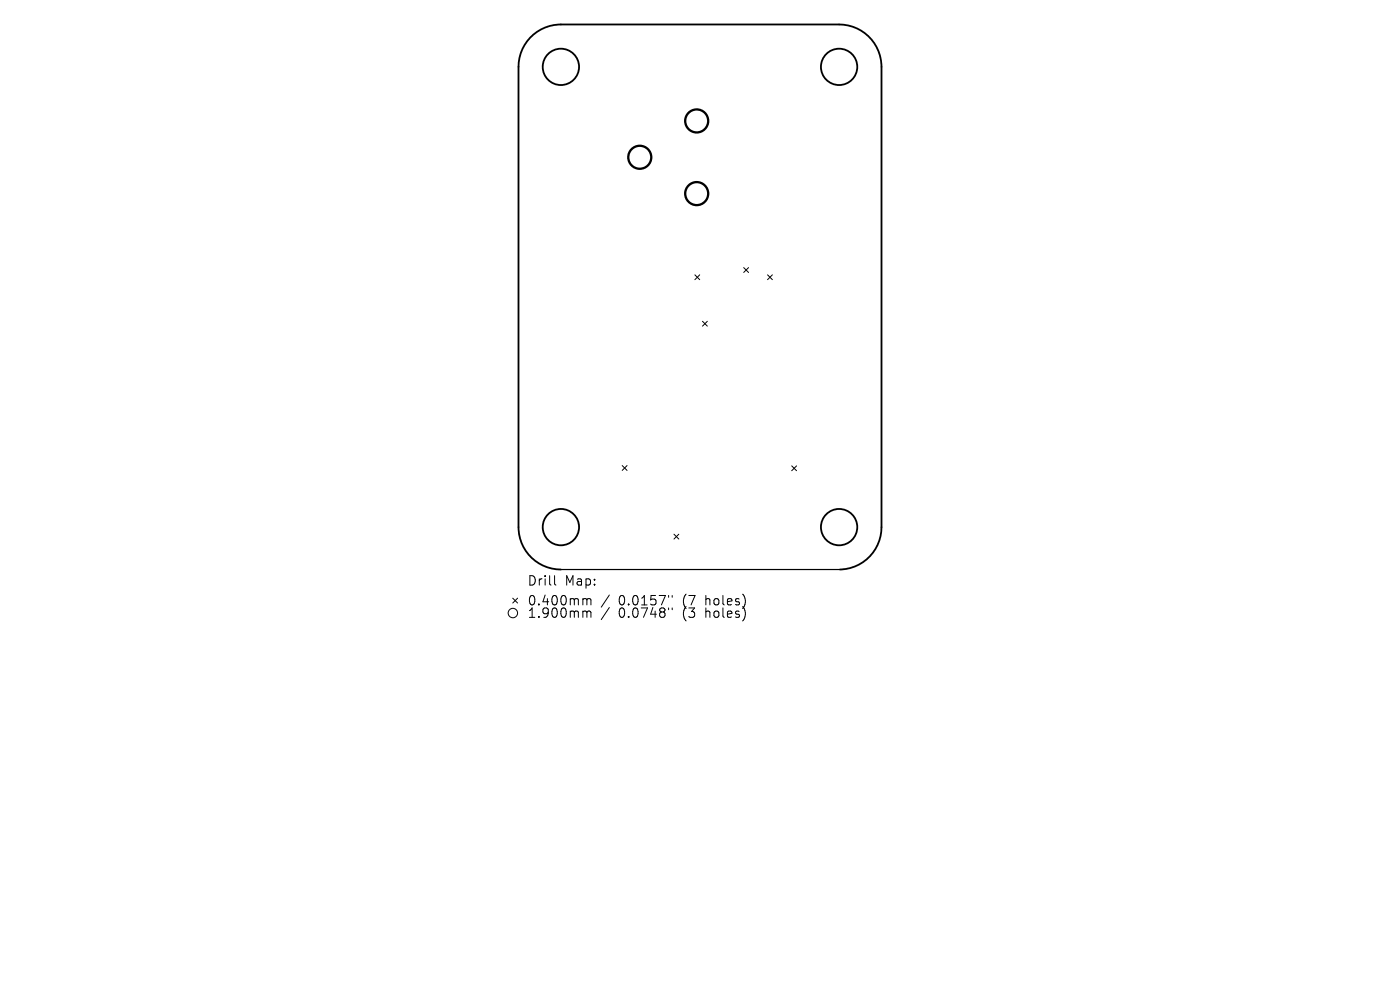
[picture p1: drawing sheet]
<svg xmlns="http://www.w3.org/2000/svg" width="297mm" height="210mm" viewBox="0 0 297 210" stroke-linecap="round" stroke-linejoin="round" font-family="sans-serif">
<defs><g id="words">
<g font-size="2.8">
<text x="111.8" y="124.5">Drill</text>
<text x="119.8" y="124.5">Map:</text>
<text x="111.8" y="128.7">0.400mm</text>
<text x="111.8" y="131.3">1.900mm</text>
<text x="131.3" y="128.7">0.0157&quot;</text>
<text x="131.3" y="131.3">0.0748&quot;</text>
<text x="145" y="128.7">(7</text>
<text x="145" y="131.3">(3</text>
<text x="149.9" y="128.7">holes)</text>
<text x="149.9" y="131.3">holes)</text>
</g>
</g></defs>
<g fill="none" stroke="#000" stroke-width=".39">
<path d="M119 120.8a9 9 0 0 1-9-9v-97.6a9 9 0 0 1 9-9h59a9 9 0 0 1 9 9v97.6a9 9 0 0 1-8.8 9"/>
<circle cx="119" cy="14.2" r="3.9"/>
<circle cx="178" cy="14.2" r="3.9"/>
<circle cx="119" cy="111.8" r="3.9"/>
<circle cx="178" cy="111.8" r="3.9"/>
</g>
<path d="M119 120.8h59.2" fill="none" stroke="#000" stroke-width=".26"/>
<g fill="none" stroke="#000" stroke-width=".21">
<path d="M147.4 58.3l1 1M148.4 58.3l-1 1M157.8 56.8l1 1M158.8 56.8l-1 1M162.8 58.3l1.1 1M163.9 58.3l-1.1 1M149 68.2l1.1 1M150.1 68.2l-1.1 1M132 98.8l1 1M133 98.8l-1 1M168 98.8l1 1.1M169 98.8l-1 1.1"/>
<path d="M143 113.3l1 1M144 113.3l-1 1M108.8 126.9l1 1M109.8 126.9l-1 1M117.6 122.1v1.7l.3 .3M123.9 127l.5 .1 .1 .2M123.9 129.6l.5 .1 .1 .2M124.5 127.3l.3-.3 .5 .1 .1 1.2M124.5 127.3v1M124.5 129.9v1.1M124.5 129.9l.3-.3 .5 .1 .1 1.3M129.3 126.2l-1.7 2.6"/>
<path d="M129.3 128.9l-1.7 2.5M141.8 126.3v.4M141.8 129v.3M142.6 126.3v.4M142.6 129v.3"/>
<circle cx="108.8" cy="130" r="1"/>
</g>
<g fill="none" stroke="#000" stroke-width=".49">
<circle cx="135.7" cy="33.4" r="2.44"/>
<circle cx="147.8" cy="25.7" r="2.44"/>
<circle cx="147.8" cy="41.1" r="2.44"/>
</g>
<use href="#words"/>
</svg>
